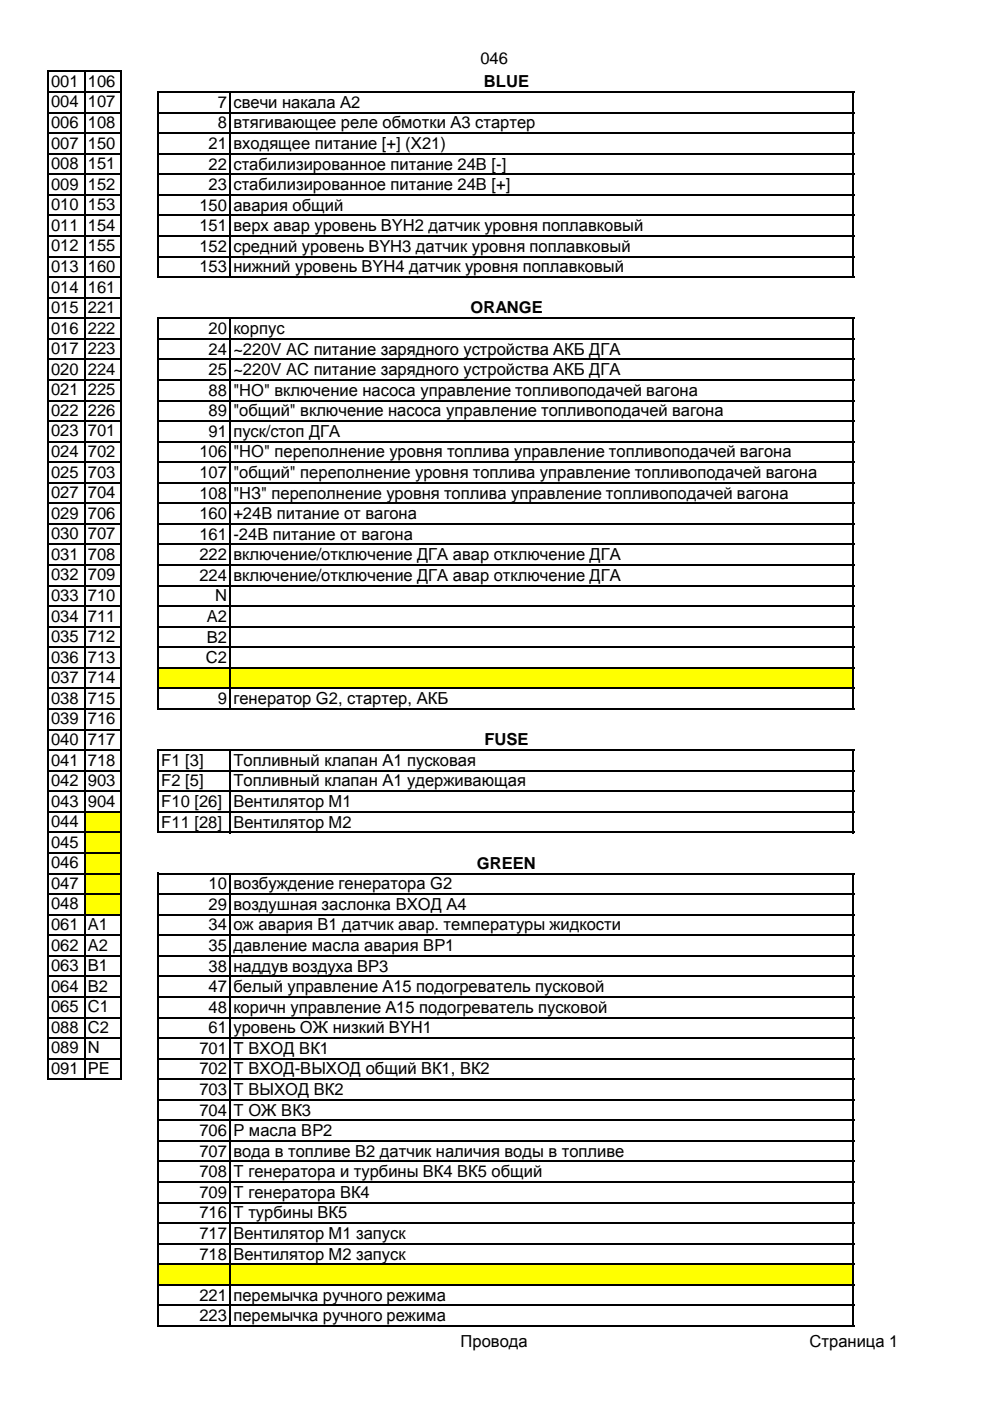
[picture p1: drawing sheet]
<svg xmlns="http://www.w3.org/2000/svg" width="210mm" height="297mm" viewBox="0 0 210 297" stroke-linecap="round" stroke-linejoin="round" font-family="sans-serif">
<defs><g id="words">
<g font-size="3.5">
<text x="101.9" y="13.6">046</text>
<text x="10.8" y="18.4">001</text>
<text x="10.8" y="22.8">004</text>
<text x="18.6" y="18.4">106</text>
<text x="18.6" y="22.8">107</text>
<text x="46.2" y="22.9">7</text>
<text x="49.5" y="22.9">свечи накала А2</text>
<text x="102.6" y="18.5">BLUE</text>
<text x="10.8" y="27.1">006</text>
<text x="18.6" y="27.1">108</text>
<text x="46.2" y="27.2">8</text>
<text x="49.5" y="27.2">втягивающее реле обмотки А3 стартер</text>
<text x="10.8" y="31.5">007</text>
<text x="10.8" y="35.9">008</text>
<text x="18.6" y="31.5">150</text>
<text x="18.6" y="35.9">151</text>
<text x="44.2" y="31.6">21</text>
<text x="44.2" y="35.9">22</text>
<text x="49.5" y="31.6">входящее питание [+] (Х21)</text>
<text x="49.5" y="35.9">стабилизированное питание 24В [-]</text>
<text x="10.8" y="40.2">009</text>
<text x="18.6" y="40.2">152</text>
<text x="44.2" y="40.3">23</text>
<text x="49.5" y="40.3">стабилизированное питание 24В [+]</text>
<text x="10.8" y="44.6">010</text>
<text x="18.6" y="44.6">153</text>
<text x="42.3" y="44.7">150</text>
<text x="49.5" y="44.7">авария общий</text>
<text x="10.8" y="48.9">011</text>
<text x="10.8" y="53.3">012</text>
<text x="18.6" y="48.9">154</text>
<text x="18.6" y="53.3">155</text>
<text x="42.3" y="49">151</text>
<text x="42.3" y="53.4">152</text>
<text x="49.5" y="49">верх авар уровень BYH2 датчик уровня поплавковый</text>
<text x="49.5" y="53.4">средний уровень BYH3 датчик уровня поплавковый</text>
<text x="10.8" y="57.7">013</text>
<text x="18.6" y="57.7">160</text>
<text x="42.3" y="57.7">153</text>
<text x="49.5" y="57.7">нижний уровень BYH4 датчик уровня поплавковый</text>
<text x="10.8" y="62">014</text>
<text x="18.6" y="62">161</text>
<text x="10.8" y="66.4">015</text>
<text x="10.8" y="70.7">016</text>
<text x="18.6" y="66.4">221</text>
<text x="18.6" y="70.7">222</text>
<text x="44.2" y="70.8">20</text>
<text x="49.5" y="70.8">корпус</text>
<text x="99.7" y="66.5">ORANGE</text>
<text x="10.8" y="75.1">017</text>
<text x="18.6" y="75.1">223</text>
<text x="44.2" y="75.2">24 ~220V AC питание зарядного устройства АКБ ДГА</text>
<text x="10.8" y="79.5">020</text>
<text x="10.8" y="83.8">021</text>
<text x="18.6" y="79.5">224</text>
<text x="18.6" y="83.8">225</text>
<text x="44.2" y="79.5">25 ~220V AC питание зарядного устройства АКБ ДГА</text>
<text x="44.2" y="83.9">88 &quot;НО&quot; включение насоса управление топливоподачей вагона</text>
<text x="10.8" y="88.2">022</text>
<text x="18.6" y="88.2">226</text>
<text x="44.2" y="88.3">89 &quot;общий&quot; включение насоса управление топливоподачей вагона</text>
<text x="10.8" y="92.5">023</text>
<text x="18.6" y="92.5">701</text>
<text x="44.2" y="92.6">91</text>
<text x="49.5" y="92.6">пуск/стоп ДГА</text>
<text x="10.8" y="96.9">024</text>
<text x="10.8" y="101.3">025</text>
<text x="18.6" y="96.9">702</text>
<text x="18.6" y="101.3">703</text>
<text x="42.3" y="97">106 &quot;НО&quot; переполнение уровня топлива управление топливоподачей вагона</text>
<text x="42.3" y="101.3">107 &quot;общий&quot; переполнение уровня топлива управление топливоподачей вагона</text>
<text x="10.8" y="105.6">027</text>
<text x="18.6" y="105.6">704</text>
<text x="42.3" y="105.7">108 &quot;НЗ&quot; переполнение уровня топлива управление топливоподачей вагона</text>
<text x="10.8" y="110">029</text>
<text x="18.6" y="110">706</text>
<text x="42.3" y="110.1">160 +24В питание от вагона</text>
<text x="10.8" y="114.3">030</text>
<text x="10.8" y="118.7">031</text>
<text x="18.6" y="114.3">707</text>
<text x="18.6" y="118.7">708</text>
<text x="42.3" y="114.4">161 -24В питание от вагона</text>
<text x="42.3" y="118.8">222</text>
<text x="49.5" y="118.8">включение/отключение ДГА авар отключение ДГА</text>
<text x="10.8" y="123.1">032</text>
<text x="18.6" y="123.1">709</text>
<text x="42.3" y="123.1">224</text>
<text x="49.5" y="123.1">включение/отключение ДГА авар отключение ДГА</text>
<text x="10.8" y="127.4">033</text>
<text x="10.8" y="131.8">034</text>
<text x="18.6" y="127.4">710</text>
<text x="18.6" y="131.8">711</text>
<text x="43.9" y="131.9">A2</text>
<text x="45.6" y="127.5">N</text>
<text x="10.8" y="136.1">035</text>
<text x="18.6" y="136.1">712</text>
<text x="43.9" y="136.2">B2</text>
<text x="10.8" y="140.5">036</text>
<text x="18.6" y="140.5">713</text>
<text x="43.6" y="140.6">C2</text>
<text x="10.8" y="144.9">037</text>
<text x="10.8" y="149.2">038</text>
<text x="18.6" y="144.9">714</text>
<text x="18.6" y="149.2">715</text>
<text x="46.2" y="149.3">9</text>
<text x="49.5" y="149.3">генератор G2, стартер, АКБ</text>
<text x="10.8" y="153.6">039</text>
<text x="18.6" y="153.6">716</text>
<text x="10.8" y="157.9">040</text>
<text x="18.6" y="157.9">717</text>
<text x="102.7" y="158">FUSE</text>
<text x="10.8" y="162.3">041</text>
<text x="10.8" y="166.7">042</text>
<text x="18.6" y="162.3">718</text>
<text x="18.6" y="166.7">903</text>
<text x="34.2" y="162.4">F1 [3]</text>
<text x="34.2" y="166.8">F2 [5]</text>
<text x="49.5" y="162.4">Топливный клапан А1 пусковая</text>
<text x="49.5" y="166.8">Топливный клапан А1 удерживающая</text>
<text x="10.8" y="171">043</text>
<text x="18.6" y="171">904</text>
<text x="34.2" y="171.1">F10 [26]</text>
<text x="49.5" y="171.1">Вентилятор М1</text>
<text x="10.8" y="175.4">044</text>
<text x="10.8" y="179.7">045</text>
<text x="34.2" y="175.5">F11 [28]</text>
<text x="49.5" y="175.5">Вентилятор М2</text>
<text x="10.8" y="184.1">046</text>
<text x="101.1" y="184.2">GREEN</text>
<text x="10.8" y="188.5">047</text>
<text x="44.2" y="188.6">10</text>
<text x="49.5" y="188.6">возбуждение генератора G2</text>
<text x="10.8" y="192.8">048</text>
<text x="10.8" y="197.2">061</text>
<text x="18.6" y="197.2">A1</text>
<text x="44.2" y="192.9">29</text>
<text x="44.2" y="197.3">34</text>
<text x="49.5" y="192.9">воздушная заслонка ВХОД А4</text>
<text x="49.5" y="197.3">ож авария В1 датчик авар. температуры жидкости</text>
<text x="10.8" y="201.5">062</text>
<text x="18.6" y="201.5">A2</text>
<text x="44.2" y="201.6">35</text>
<text x="49.5" y="201.6">давление масла авария ВР1</text>
<text x="10.8" y="205.9">063</text>
<text x="18.6" y="205.9">B1</text>
<text x="44.2" y="206">38</text>
<text x="49.5" y="206">наддув воздуха ВР3</text>
<text x="10.8" y="210.3">064</text>
<text x="10.8" y="214.6">065</text>
<text x="18.6" y="210.3">B2</text>
<text x="18.6" y="214.6">C1</text>
<text x="44.2" y="210.4">47</text>
<text x="44.2" y="214.7">48</text>
<text x="49.5" y="210.4">белый управление А15 подогреватель пусковой</text>
<text x="49.5" y="214.7">коричн управление А15 подогреватель пусковой</text>
<text x="10.8" y="219">088</text>
<text x="18.6" y="219">C2</text>
<text x="44.2" y="219.1">61</text>
<text x="49.5" y="219.1">уровень ОЖ низкий BYH1</text>
<text x="10.8" y="223.4">089</text>
<text x="10.8" y="227.7">091</text>
<text x="18.6" y="223.4">N</text>
<text x="18.6" y="227.7">PE</text>
<text x="42.3" y="223.4">701 T ВХОД ВК1</text>
<text x="42.3" y="227.8">702</text>
<text x="49.5" y="227.8">Т ВХОД-ВЫХОД общий ВК1, ВК2</text>
<text x="42.3" y="232.2">703</text>
<text x="49.5" y="232.2">Т ВЫХОД ВК2</text>
<text x="42.3" y="236.5">704</text>
<text x="49.5" y="236.5">Т ОЖ ВК3</text>
<text x="42.3" y="245.2">707</text>
<text x="42.3" y="240.9">706</text>
<text x="49.5" y="245.2">вода в топливе В2 датчик наличия воды в топливе</text>
<text x="49.5" y="240.9">Р масла ВР2</text>
<text x="42.3" y="249.6">708</text>
<text x="49.5" y="249.6">Т генератора и турбины ВК4 ВК5 общий</text>
<text x="42.3" y="254">709</text>
<text x="49.5" y="254">Т генератора ВК4</text>
<text x="42.3" y="262.7">717</text>
<text x="42.3" y="258.3">716</text>
<text x="49.5" y="262.7">Вентилятор М1 запуск</text>
<text x="49.5" y="258.3">Т турбины ВК5</text>
<text x="42.3" y="267">718</text>
<text x="49.5" y="267">Вентилятор М2 запуск</text>
<text x="42.3" y="275.8">221</text>
<text x="49.5" y="275.8">перемычка ручного режима</text>
<text x="42.3" y="280.1">223</text>
<text x="49.5" y="280.1">перемычка ручного режима</text>
<text x="97.7" y="285.6">Провода</text>
<text x="171.7" y="285.6">Страница 1</text>
</g>
</g></defs>
<g fill="#ff0">
<path d="M33.5 141.6h147.5v4.4h-147.5z"/>
<path d="M17.9 172.1h7.9v21.9h-7.9z"/>
<path d="M33.5 268.1h147.5v4.4h-147.5z"/>
</g>
<g fill="none" stroke="#000" stroke-width=".34">
<path d="M10.2 15v214M10.3 19.5h15.6M10.3 15.2h15.6M17.9 15.3v213.7M25.7 15.3v213.7M33.5 19.3v39.6M33.7 19.5h147.4M48.8 19.7v39.2M180.9 19.7v39.2M10.3 23.9h15.6M10.3 28.2h15.6M10.3 32.6h15.6"/>
<path d="M10.3 37h15.6M33.7 23.9h147.4M33.7 28.2h147.4M33.7 32.6h147.4M33.7 37h147.4M10.3 41.3h15.6M10.3 45.7h15.6M10.3 50h15.6M10.3 54.4h15.6M10.3 58.8h15.6M33.7 41.3h147.4M33.7 45.7h147.4"/>
<path d="M33.7 50h147.4M33.7 54.4h147.4M33.7 58.8h147.4M10.3 67.5h15.6M10.3 71.8h15.6M10.3 76.2h15.6M10.3 63.1h15.6M33.5 67.3v83.2M33.7 67.5h147.4M33.7 71.8h147.4M33.7 76.2h147.4M48.8 67.6v82.9"/>
<path d="M180.9 67.6v82.9M10.3 80.6h15.6M10.3 84.9h15.6M10.3 89.3h15.6M10.3 93.6h15.6M10.3 98h15.6M33.7 80.6h147.4M33.7 84.9h147.4M33.7 89.3h147.4M33.7 93.6h147.4M33.7 98h147.4M10.3 102.4h15.6"/>
<path d="M10.3 106.7h15.6M10.3 111.1h15.6M10.3 115.4h15.6M10.3 119.8h15.6M33.7 102.4h147.4M33.7 106.7h147.4M33.7 111.1h147.4M33.7 115.4h147.4M33.7 119.8h147.4M10.3 124.2h15.6M10.3 128.5h15.6M10.3 132.9h15.6"/>
<path d="M10.3 137.2h15.6M33.7 124.2h147.4M33.7 128.5h147.4M33.7 132.9h147.4M33.7 137.2h147.4M10.3 141.6h15.6M10.3 146h15.6M10.3 150.3h15.6M10.3 159h15.6M10.3 154.7h15.6M33.5 158.9v17.8M33.7 141.6h147.4"/>
<path d="M33.7 146h147.4M33.7 150.3h147.4M33.7 159h147.4M48.8 159.2v17.5M180.9 159.2v17.5M10.3 163.4h15.6M10.3 167.8h15.6M10.3 172.1h15.6M10.3 176.5h15.6M33.7 163.4h147.4M33.7 167.8h147.4M33.7 172.1h147.4"/>
<path d="M33.7 176.5h147.4M10.3 185.2h15.6M10.3 189.6h15.6M10.3 193.9h15.6M10.3 198.3h15.6M10.3 180.8h15.6M33.5 185v96.3M33.7 185.2h147.4M33.7 189.6h147.4M33.7 193.9h147.4M33.7 198.3h147.4M48.8 185.4v95.9"/>
<path d="M180.9 185.4v95.9M10.3 202.6h15.6M10.3 207h15.6M10.3 211.4h15.6M10.3 215.7h15.6M33.7 202.6h147.4M33.7 207h147.4M33.7 211.4h147.4M33.7 215.7h147.4M10.3 220.1h15.6M10.3 224.5h15.6M10.3 228.8h15.6"/>
<path d="M33.7 220.1h147.4M33.7 224.5h147.4M33.7 228.8h147.4M33.7 233.2h147.4M33.7 237.5h147.4M33.7 241.9h147.4M33.7 246.3h147.4M33.7 250.6h147.4M33.7 255h147.4M33.7 259.3h147.4M33.7 263.7h147.4M33.7 268.1h147.4"/>
<path d="M33.7 272.4h147.4M33.7 276.8h147.4M33.7 281.1h147.4"/>
</g>
<use href="#words"/>
</svg>
